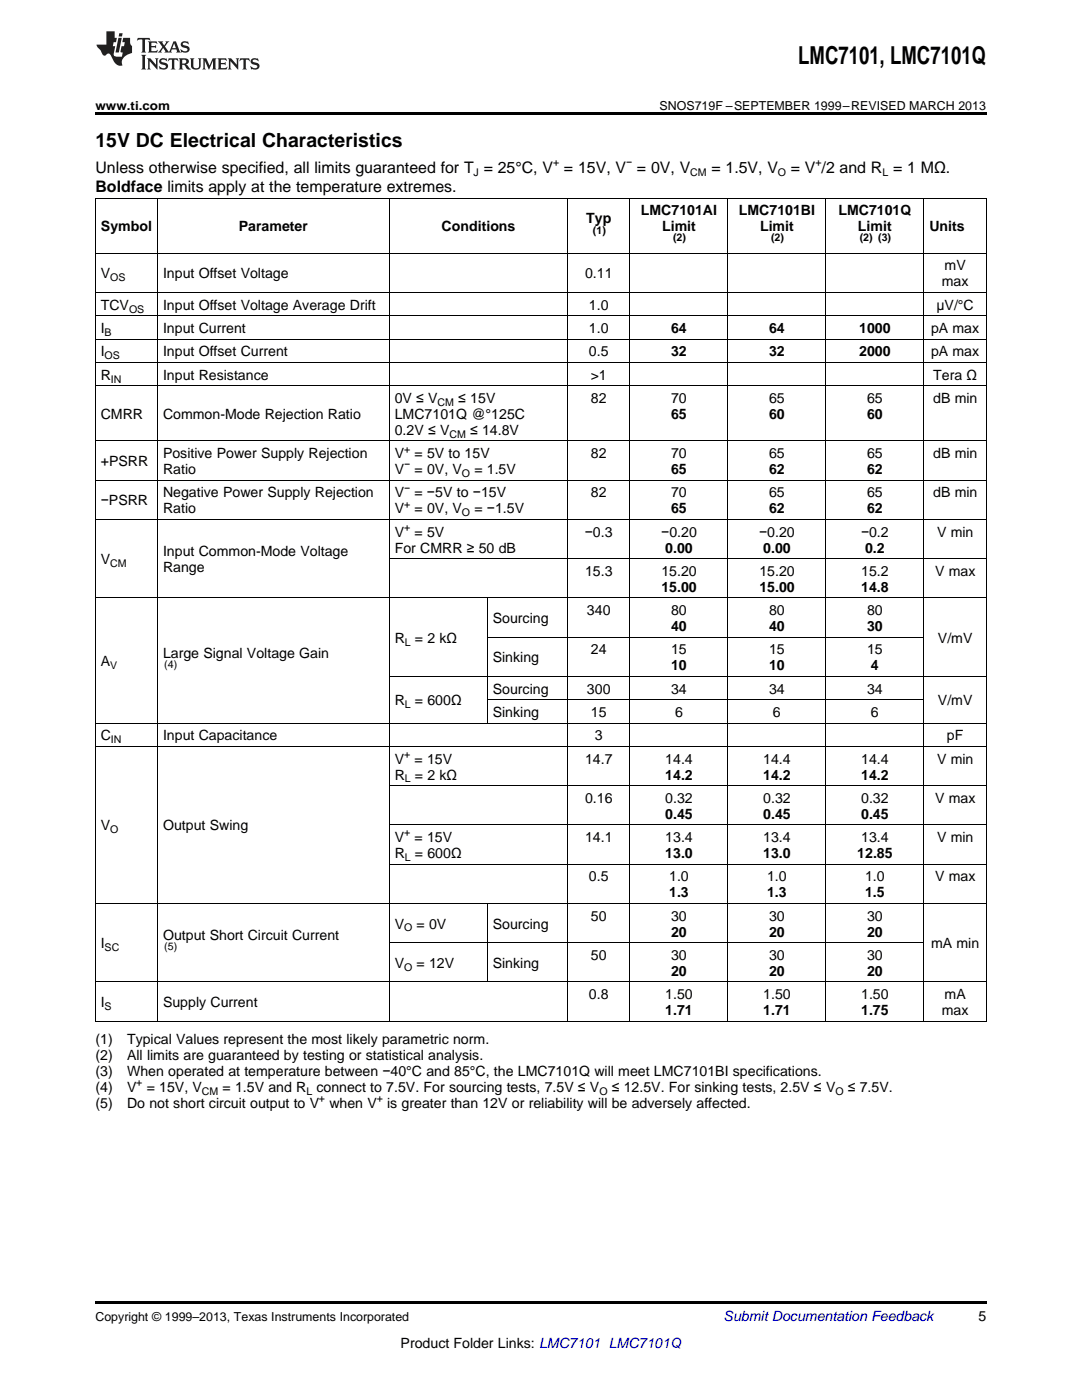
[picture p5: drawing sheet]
<svg xmlns="http://www.w3.org/2000/svg" width="216mm" height="279mm" viewBox="0 0 216 279" stroke-linecap="round" stroke-linejoin="round" font-family="sans-serif">
<defs><g id="words">
<text font-size="4.9" x="159.3" y="12.8">LMC7101, LMC7101Q</text>
<text font-size="3.9" x="19" y="29.3">15V DC Electrical Characteristics</text>
<g font-size="3.2">
<text x="19" y="34.4">Unless otherwise specified, all limits guaranteed for T = 25°C, V = 15V, V = 0V, V</text>
<text x="142" y="34.4">= 1.5V, V</text>
<text x="157.8" y="34.4">= V /2 and R = 1 MΩ.</text>
<text x="19" y="38.3">Boldface limits apply at the temperature extremes.</text>
</g>
<g font-size="2.8">
<text x="20.1" y="46.1">Symbol</text>
<text x="47.7" y="46.1">Parameter</text>
<text x="88.1" y="46.1">Conditions</text>
<text x="117" y="44.6">Typ</text>
<text x="127.9" y="43">LMC7101AI</text>
<text x="132.1" y="46.1">Limit</text>
<text x="147.4" y="43">LMC7101BI</text>
<text x="151.7" y="46.1">Limit</text>
<text x="167.3" y="43">LMC7101Q</text>
<text x="171.2" y="46.1">Limit</text>
<text x="185.5" y="46.1">Units</text>
<text x="188.5" y="54">mV</text>
<text x="20.1" y="55.6">V</text>
<text x="32.5" y="55.6">Input Offset Voltage</text>
<text x="116.7" y="55.6">0.11</text>
<text x="187.9" y="57.2">max</text>
<text x="20.1" y="61.8">TCV</text>
<text x="32.5" y="61.8">Input Offset Voltage Average Drift</text>
<text x="117.5" y="61.8">1.0</text>
<text x="186.9" y="61.8">μV/°C</text>
<text x="20.1" y="66.5">I</text>
<text x="20.1" y="71.1">I</text>
<text x="32.5" y="66.5">Input Current</text>
<text x="32.5" y="71.1">Input Offset Current</text>
<text x="117.5" y="66.5">1.0</text>
<text x="117.5" y="71.1">0.5</text>
<text x="133.9" y="66.5">64</text>
<text x="133.9" y="71.1">32</text>
<text x="153.5" y="66.5">64</text>
<text x="153.5" y="71.1">32</text>
<text x="171.4" y="66.5">1000</text>
<text x="171.4" y="71.1">2000</text>
<text x="185.8" y="66.5">pA max</text>
<text x="185.8" y="71.1">pA max</text>
<text x="20.1" y="75.8">R</text>
<text x="32.5" y="75.8">Input Resistance</text>
<text x="117.9" y="75.8">&gt;1</text>
<text x="186.2" y="75.8">Tera Ω</text>
<text x="20.1" y="83.6">CMRR</text>
<text x="32.5" y="83.6">Common-Mode Rejection Ratio</text>
<text x="78.8" y="80.4">0V ≤ V</text>
<text x="78.8" y="83.6">LMC7101Q @°125C</text>
<text x="91.4" y="80.4">≤ 15V</text>
<text x="117.9" y="80.4">82</text>
<text x="133.9" y="80.4">70</text>
<text x="133.9" y="83.6">65</text>
<text x="153.5" y="80.4">65</text>
<text x="153.5" y="83.6">60</text>
<text x="173" y="80.4">65</text>
<text x="173" y="83.6">60</text>
<text x="186.2" y="80.4">dB min</text>
<text x="78.8" y="86.8">0.2V ≤ V</text>
<text x="93.8" y="86.8">≤ 14.8V</text>
<text x="20.1" y="93">+PSRR</text>
<text x="32.5" y="91.4">Positive Power Supply Rejection</text>
<text x="32.5" y="94.6">Ratio</text>
<text x="78.8" y="91.4">V</text>
<text x="78.8" y="94.6">V</text>
<text x="82.7" y="91.4">= 5V to 15V</text>
<text x="82.7" y="94.6">= 0V, V</text>
<text x="94.7" y="94.6">= 1.5V</text>
<text x="117.9" y="91.4">82</text>
<text x="133.9" y="91.4">70</text>
<text x="133.9" y="94.6">65</text>
<text x="153.5" y="91.4">65</text>
<text x="153.5" y="94.6">62</text>
<text x="173" y="91.4">65</text>
<text x="173" y="94.6">62</text>
<text x="186.2" y="91.4">dB min</text>
<text x="20.1" y="100.9">−PSRR</text>
<text x="32.5" y="99.3">Negative Power Supply Rejection</text>
<text x="78.8" y="99.3">V</text>
<text x="82.7" y="99.3">= −5V to −15V</text>
<text x="117.9" y="99.3">82</text>
<text x="133.9" y="99.3">70</text>
<text x="153.5" y="99.3">65</text>
<text x="173" y="99.3">65</text>
<text x="186.2" y="99.3">dB min</text>
<text x="32.5" y="102.4">Ratio</text>
<text x="78.8" y="102.4">V</text>
<text x="78.8" y="107.1">V</text>
<text x="82.7" y="102.4">= 0V, V</text>
<text x="82.7" y="107.1">= 5V</text>
<text x="94.7" y="102.4">= −1.5V</text>
<text x="116.7" y="107.1">−0.3</text>
<text x="131.9" y="107.1">−0.20</text>
<text x="133.9" y="102.4">65</text>
<text x="151.5" y="107.1">−0.20</text>
<text x="153.5" y="102.4">62</text>
<text x="171.8" y="107.1">−0.2</text>
<text x="173" y="102.4">62</text>
<text x="187" y="107.1">V min</text>
<text x="20.1" y="112.6">V</text>
<text x="32.5" y="111">Input Common-Mode Voltage</text>
<text x="78.8" y="110.3">For CMRR ≥ 50 dB</text>
<text x="132.8" y="110.3">0.00</text>
<text x="152.3" y="110.3">0.00</text>
<text x="172.6" y="110.3">0.2</text>
<text x="32.5" y="114.2">Range</text>
<text x="116.7" y="114.9">15.3</text>
<text x="132" y="114.9">15.20</text>
<text x="132" y="118.1">15.00</text>
<text x="151.5" y="114.9">15.20</text>
<text x="151.5" y="118.1">15.00</text>
<text x="171.8" y="114.9">15.2</text>
<text x="171.8" y="118.1">14.8</text>
<text x="186.6" y="114.9">V max</text>
<text x="98.3" y="124.4">Sourcing</text>
<text x="117.1" y="122.8">340</text>
<text x="133.9" y="122.8">80</text>
<text x="133.9" y="125.9">40</text>
<text x="153.5" y="122.8">80</text>
<text x="153.5" y="125.9">40</text>
<text x="173" y="122.8">80</text>
<text x="173" y="125.9">30</text>
<text x="32.5" y="131.3">Large Signal Voltage Gain</text>
<text x="78.8" y="128.3">R</text>
<text x="82.8" y="128.3">= 2 kΩ</text>
<text x="117.9" y="130.6">24</text>
<text x="133.9" y="130.6">15</text>
<text x="153.5" y="130.6">15</text>
<text x="173" y="130.6">15</text>
<text x="187.1" y="128.3">V/mV</text>
<text x="20.1" y="132.9">A</text>
<text x="98.3" y="132.2">Sinking</text>
<text x="133.9" y="133.8">10</text>
<text x="153.5" y="133.8">10</text>
<text x="173.8" y="133.8">4</text>
<text x="78.8" y="140.8">R</text>
<text x="82.8" y="140.8">= 600Ω</text>
<text x="98.3" y="138.4">Sourcing</text>
<text x="98.3" y="143.1">Sinking</text>
<text x="117.1" y="138.4">300</text>
<text x="117.9" y="143.1">15</text>
<text x="133.9" y="138.4">34</text>
<text x="134.7" y="143.1">6</text>
<text x="153.5" y="138.4">34</text>
<text x="154.2" y="143.1">6</text>
<text x="173" y="138.4">34</text>
<text x="173.8" y="143.1">6</text>
<text x="187.1" y="140.8">V/mV</text>
<text x="20.1" y="147.7">C</text>
<text x="32.5" y="147.7">Input Capacitance</text>
<text x="118.7" y="147.7">3</text>
<text x="188.9" y="147.7">pF</text>
<text x="78.8" y="152.4">V</text>
<text x="78.8" y="155.6">R</text>
<text x="82.7" y="152.4">= 15V</text>
<text x="82.8" y="155.6">= 2 kΩ</text>
<text x="116.7" y="152.4">14.7</text>
<text x="132.8" y="152.4">14.4</text>
<text x="132.8" y="155.6">14.2</text>
<text x="152.3" y="152.4">14.4</text>
<text x="152.3" y="155.6">14.2</text>
<text x="171.8" y="152.4">14.4</text>
<text x="171.8" y="155.6">14.2</text>
<text x="187" y="152.4">V min</text>
<text x="116.7" y="160.2">0.16</text>
<text x="132.8" y="160.2">0.32</text>
<text x="152.3" y="160.2">0.32</text>
<text x="171.8" y="160.2">0.32</text>
<text x="186.6" y="160.2">V max</text>
<text x="20.1" y="165.7">V</text>
<text x="32.5" y="165.7">Output Swing</text>
<text x="132.8" y="163.4">0.45</text>
<text x="152.3" y="163.4">0.45</text>
<text x="171.8" y="163.4">0.45</text>
<text x="78.8" y="168.1">V</text>
<text x="78.8" y="171.2">R</text>
<text x="82.7" y="168.1">= 15V</text>
<text x="82.8" y="171.2">= 600Ω</text>
<text x="116.7" y="168.1">14.1</text>
<text x="132.8" y="168.1">13.4</text>
<text x="132.8" y="171.2">13.0</text>
<text x="152.3" y="168.1">13.4</text>
<text x="152.3" y="171.2">13.0</text>
<text x="171.1" y="171.2">12.85</text>
<text x="171.8" y="168.1">13.4</text>
<text x="187" y="168.1">V min</text>
<text x="117.5" y="175.9">0.5</text>
<text x="133.5" y="175.9">1.0</text>
<text x="133.5" y="179.1">1.3</text>
<text x="153.1" y="175.9">1.0</text>
<text x="153.1" y="179.1">1.3</text>
<text x="172.6" y="175.9">1.0</text>
<text x="172.6" y="179.1">1.5</text>
<text x="186.6" y="175.9">V max</text>
<text x="78.8" y="185.3">V</text>
<text x="83.1" y="185.3">= 0V</text>
<text x="98.3" y="185.3">Sourcing</text>
<text x="117.9" y="183.7">50</text>
<text x="133.9" y="183.7">30</text>
<text x="153.5" y="183.7">30</text>
<text x="173" y="183.7">30</text>
<text x="20.1" y="189.2">I</text>
<text x="32.5" y="187.6">Output Short Circuit Current</text>
<text x="117.9" y="191.6">50</text>
<text x="133.9" y="186.9">20</text>
<text x="133.9" y="191.6">30</text>
<text x="153.5" y="186.9">20</text>
<text x="153.5" y="191.6">30</text>
<text x="173" y="186.9">20</text>
<text x="173" y="191.6">30</text>
<text x="185.8" y="189.2">mA min</text>
<text x="78.8" y="193.1">V</text>
<text x="83.1" y="193.1">= 12V</text>
<text x="98.3" y="193.1">Sinking</text>
<text x="133.9" y="194.7">20</text>
<text x="153.5" y="194.7">20</text>
<text x="173" y="194.7">20</text>
<text x="20.1" y="201">I</text>
<text x="32.5" y="201">Supply Current</text>
<text x="117.5" y="199.4">0.8</text>
<text x="132.8" y="199.4">1.50</text>
<text x="132.8" y="202.6">1.71</text>
<text x="152.3" y="199.4">1.50</text>
<text x="152.3" y="202.6">1.71</text>
<text x="171.8" y="199.4">1.50</text>
<text x="171.8" y="202.6">1.75</text>
<text x="187.9" y="202.6">max</text>
<text x="188.5" y="199.4">mA</text>
<text x="19" y="208.4">(1)</text>
<text x="25.4" y="208.4">Typical Values represent the most likely parametric norm.</text>
<text x="19" y="211.6">(2)</text>
<text x="19" y="214.8">(3)</text>
<text x="25.4" y="211.6">All limits are guaranteed by testing or statistical analysis.</text>
<text x="25.4" y="214.8">When operated at temperature between −40°C and 85°C, the LMC7101Q will meet LMC7101BI specifications.</text>
<text x="19" y="217.9">(4)</text>
<text x="19" y="221.1">(5)</text>
<text x="25.4" y="217.9">V</text>
<text x="25.4" y="221.1">Do not short circuit output to V</text>
<text x="29.3" y="217.9">= 15V, V</text>
<text x="44.4" y="217.9">= 1.5V and R</text>
<text x="63.1" y="217.9">connect to 7.5V. For sourcing tests, 7.5V ≤ V</text>
<text x="65.7" y="221.1">when V</text>
<text x="77.3" y="221.1">is greater than 12V or reliability will be adversely affected.</text>
<text x="122.1" y="217.9">≤ 12.5V. For sinking tests, 2.5V ≤ V</text>
<text x="169.2" y="217.9">≤ 7.5V.</text>
<text x="195.3" y="263.6">5</text>
<text x="79.9" y="269">Product Folder Links: LMC7101 LMC7101Q</text>
</g>
<text font-size="2.8" fill="#0000c8" x="144.4" y="263.6">Submit Documentation Feedback</text>
<g font-size="2.5">
<text x="19" y="21.9">www.ti.com</text>
<text x="131.6" y="21.9">SNOS719F –SEPTEMBER 1999–REVISED MARCH 2013</text>
<text x="19" y="263.6">Copyright © 1999–2013, Texas Instruments Incorporated</text>
</g>
<g font-size="2.1">
<text x="94.5" y="35.1">J</text>
<text x="110.3" y="33.2">+</text>
<text x="124.9" y="33.2">−</text>
<text x="137.7" y="35.1">CM</text>
<text x="155.2" y="35.1">O</text>
<text x="162.7" y="33.2">+</text>
<text x="176.1" y="35.1">L</text>
<text x="118.3" y="46.6">(1)</text>
<text x="134.3" y="48.2">(2)</text>
<text x="153.8" y="48.2">(2)</text>
<text x="171.6" y="48.2">(2) (3)</text>
<text x="22" y="56.1">OS</text>
<text x="25.8" y="62.4">OS</text>
<text x="20.9" y="67">B</text>
<text x="20.9" y="71.7">OS</text>
<text x="22.1" y="76.3">IN</text>
<text x="87.3" y="81">CM</text>
<text x="89.7" y="87.3">CM</text>
<text x="80.6" y="90.3">+</text>
<text x="80.6" y="93.5">−</text>
<text x="92.2" y="95.2">O</text>
<text x="80.6" y="98.1">−</text>
<text x="80.6" y="101.3">+</text>
<text x="80.6" y="106">+</text>
<text x="92.2" y="103">O</text>
<text x="22" y="113.2">CM</text>
<text x="80.8" y="128.8">L</text>
<text x="22" y="133.5">V</text>
<text x="32.8" y="133.4">(4)</text>
<text x="80.8" y="141.3">L</text>
<text x="22.1" y="148.3">IN</text>
<text x="80.6" y="151.3">+</text>
<text x="80.8" y="156.1">L</text>
<text x="22" y="166.3">O</text>
<text x="80.6" y="166.9">+</text>
<text x="80.8" y="171.8">L</text>
<text x="80.6" y="185.9">O</text>
<text x="20.9" y="189.8">SC</text>
<text x="32.8" y="189.7">(5)</text>
<text x="80.6" y="193.7">O</text>
<text x="20.9" y="201.5">S</text>
<text x="27.2" y="216.8">+</text>
<text x="40.3" y="218.5">CM</text>
<text x="61.1" y="218.5">L</text>
<text x="63.6" y="220">+</text>
<text x="75.2" y="220">+</text>
<text x="119.6" y="218.5">O</text>
<text x="166.7" y="218.5">O</text>
</g>
</g></defs>
<path d="M19 22.5h177.8v.5h-177.8zM19 259.7h177.8v.5h-177.8z" fill="#000"/>
<g fill="none" stroke="#000" stroke-width=".2">
<path d="M19 39.5h177.8M19.1 39.6v164.2M31.4 39.6v164.2M77.7 39.6v164.2M113.2 39.6v164.2M125.7 39.6v164.2M145.2 39.6v164.2M164.8 39.6v164.2M184.3 39.6v164.2M196.8 39.6v164.2M19 58.4h177.8M19 50.5h177.8"/>
<path d="M19 77h177.8M19 72.3h177.8M19 67.7h177.8M19 63h177.8M19 95.8h177.8M19 88h177.8M19 119.3h177.8M19 103.7h177.8M77.7 111.5h119.1M97.2 119.4v25M77.7 135h119.1M97.3 139.6h87.1"/>
<path d="M97.3 127.2h87.1M19 149h177.8M19 144.3h177.8M77.7 156.8h119.1M77.7 172.5h119.1M77.7 164.6h119.1M19 196h177.8M19 180.3h177.8M77.7 188.1h106.7M97.2 180.3v15.7M19 203.8h177.8"/>
</g>
<g fill="#231f20">
<path d="M27.5 7.6l-.1 .5 .4-.2h.6v.1v2.1l-.2 .4h1l-.3-.4v-2.1l.1-.1h.5l.5 .2-.2-.5zM29.5 8.3l.2 .3v1.5l-.2 .4h1.8l.2-.6a1.04 1.04 0 0 1-1.3 .2v-.7h.6l.3 .2v-.6l-.3 .2h-.6v-.6l.8-.1 .4 .3-.2-.5zM31.5 8.3l.9 1.1-.9 1.1h.8l-.2-.2 .5-.7 .4 .7-.2 .2h1.5l-.1-.2 .1-.4h.9l.1 .4-.2 .2h1l-.3-.3-.7-1.9h-.5l-.9 2-.8-1 .9-1h-.8l.1 .3-.3 .5-.4-.6 .2-.2zM34.7 8.6l.4 1h-.7zM36.3 8.4a.63 .63 0 0 0-.2 .7 .63 .63 0 0 0 .6 .4l.6 .2 .1 .2a.75 .75 0 0 1-.7 .4 .75 .75 0 0 1-.6-.5l.1 .7 .1-.1a1.11 1.11 0 0 0 1.5-.6 1.13 1.13 0 0 0-1.2-.8l-.1-.4a1.04 1.04 0 0 1 1.2 .2l-.2-.5-.1 .1-.5-.2zM28.2 10.9l.2 .4v2.2l-.2 .4h1l-.3-.4v-2.2l.3-.4zM29.3 11.6l.3 .4v1.5l-.3 .4h.8l-.2-.4v-1.3l1.5 1.7v-1.9l.2-.4h-.7l.2 .4v.9l-1.1-1.3zM32 11.8a.62 .62 0 0 0-.2 .7 .62 .62 0 0 0 .6 .4l.6 .1 .1 .3a.76 .76 0 0 1-.7 .3 .76 .76 0 0 1-.6-.4l.1 .7 .1-.1a1.11 1.11 0 0 0 1.5-.6 1.13 1.13 0 0 0-1.2-.8l-.1-.4a1.04 1.04 0 0 1 1.2 .2l-.2-.6-.1 .1-.5-.1zM33.7 11.6l-.2 .6a.61 .61 0 0 1 .8-.3v1.6l-.2 .4h.9l-.2-.4v-1.6a.63 .63 0 0 1 .8 .3l-.2-.6zM35.6 11.6l.3 .4v1.5l-.3 .4h1l-.2-.2v-.8l.5 .2a.76 .76 0 0 0 1.2 .7l-1-1a.58 .58 0 0 0 .6-.5 .58 .58 0 0 0-.5-.6zM36.4 11.9h.1a.45 .45 0 0 1 .5 .1 .45 .45 0 0 1 .1 .5l-.7 .2zM37.9 11.6l.2 .2a2.17 2.17 0 0 0 .3 1.9 .99 .99 0 0 0 1.6-.6v-1.1l.2-.4h-.7l.2 .2a1.92 1.92 0 0 1-.2 1.8 .6 .6 0 0 1-.9-.5v-1.1l.2-.4zM40.4 11.6l.2 .4v1.5l-.2 .4h.7l-.2-.4v-1.4l.8 1.8 .8-1.8v1.4l-.2 .4h.9l-.2-.4v-1.5l.2-.4h-.8l-.6 1.5-.6-1.5zM43.4 11.6l.2 .4v1.5l-.2 .4h1.8l.2-.6a1.04 1.04 0 0 1-1.3 .1v-.6h.5l.4 .2v-.6l-.4 .2h-.5v-.7h.8l.3 .3-.1-.6zM45.5 11.6l.2 .4v1.5l-.2 .4h.7l-.2-.4v-1.3l1.5 1.7v-1.9l.2-.4h-.7l.2 .4v.9l-1.1-1.3zM47.9 11.6l-.1 .6a.61 .61 0 0 1 .8-.3v1.6l-.3 .4h1l-.3-.4 .1-1.6a.63 .63 0 0 1 .7 .3l-.1-.6zM50.2 11.8a.62 .62 0 0 0-.2 .7 .62 .62 0 0 0 .6 .4l.6 .1 .2 .3a.76 .76 0 0 1-.8 .3 .76 .76 0 0 1-.6-.4l.1 .7 .2-.1a1.11 1.11 0 0 0 1.5-.6 1.13 1.13 0 0 0-1.3-.8l-.1-.4a1.04 1.04 0 0 1 1.2 .2l-.1-.6-.2 .1-.5-.1z"/>
<path d="M21.2 6.3v2.6h-1.9l.1 .4 .7 .9a.91 .91 0 0 0 1 .8 .56 .56 0 0 1 .5-.3 .56 .56 0 0 1 .5 .3l.4 .8a1.53 1.53 0 0 0 1.9 1.2 1.54 1.54 0 0 1 1-2.1l.9-.3v-1.4a1.52 1.52 0 0 1-.3-1.6h-1.4l-.2 .8h.5l-.2 .8h-.4l-.2 1v.2l.4 .1-.2 .8a1.93 1.93 0 0 1-1.6-.3l.3-1.8h-.5l.2-.8h.4l.2-.8h-.4v-1.3zM23.6 7.6l-.6 2.9h.7l.6-2.9zM23.8 6.6l-.1 .7h.6l.2-.7z"/>
</g>
<use href="#words"/>
</svg>
